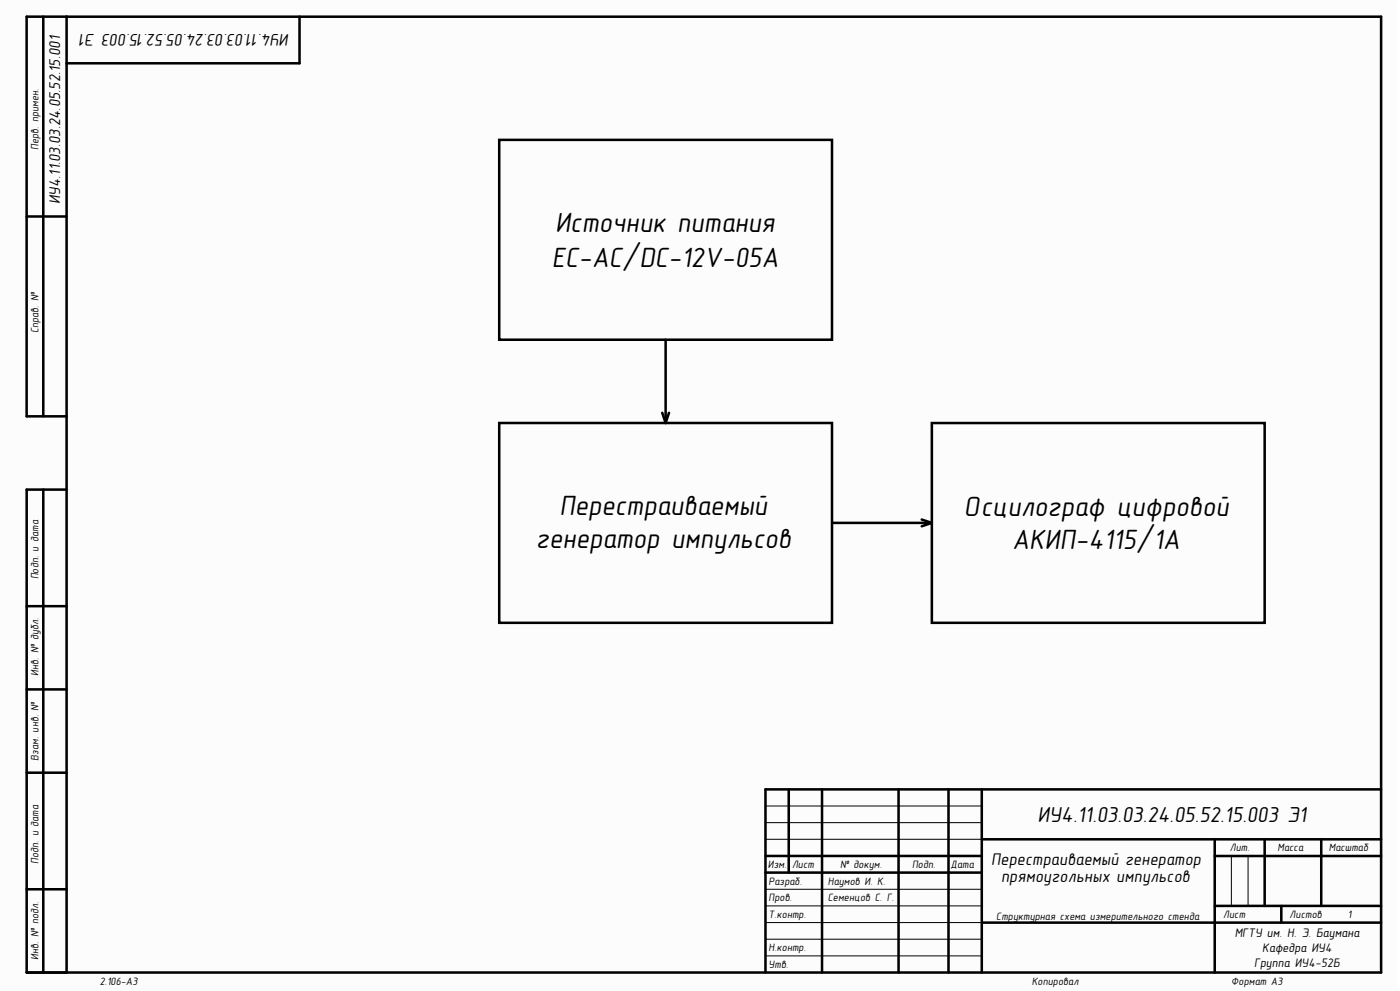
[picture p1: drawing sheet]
<svg xmlns="http://www.w3.org/2000/svg" width="420mm" height="297mm" viewBox="0 0 420 297" stroke-linecap="round" stroke-linejoin="round" font-family="sans-serif">
<defs><g id="words">
<g font-size="8.5">
<text x="166.4" y="69.5">Источник питания</text>
<text x="165.4" y="80">EC-AC/DC-12V-05A</text>
<text x="167.8" y="154.3">Перестраиваемый</text>
<text x="289" y="154.6">Осцилограф цифровой</text>
<text x="160.7" y="164.3">генератор импульсов</text>
<text x="303.5" y="164.6">АКИП-4115/1А</text>
</g>
<text font-size="6.6" x="311.1" y="246.3">ИУ4.11.03.03.24.05.52.15.003 Э1</text>
<g font-size="5.1">
<text x="86.9" y="10.3" transform="rotate(-180 86.9 10.3)">ИУ4.11.03.03.24.05.52.15.003 Э1</text>
<text x="297.2" y="259.3">Перестраиваемый генератор</text>
<text x="300.2" y="264.3">прямоугольных импульсов</text>
</g>
<text font-size="4.7" x="18.1" y="61.2" transform="rotate(-90 18.1 61.2)">ИУ4.11.03.03.24.05.52.15.001</text>
<g font-size="3.8">
<text x="370.2" y="280.8">МГТУ им. Н. Э. Баумана</text>
<text x="378.5" y="285.2">Кафедра ИУ4</text>
<text x="376.1" y="289.7">Группа ИУ4-52Б</text>
</g>
<g font-size="3.3">
<text x="11.6" y="45" transform="rotate(-90 11.6 45)">Перв. примен.</text>
<text x="11.6" y="99.8" transform="rotate(-90 11.6 99.8)">Справ. №</text>
<text x="11.6" y="173.7" transform="rotate(-90 11.6 173.7)">Подп. и дата</text>
<text x="11.6" y="202.7" transform="rotate(-90 11.6 202.7)">Инв. № дубл.</text>
<text x="11.6" y="228.1" transform="rotate(-90 11.6 228.1)">Взам. инв. №</text>
<text x="368.8" y="255.2">Лит.</text>
<text x="383.1" y="255.2">Масса</text>
<text x="398.4" y="255.2">Масштаб</text>
<text x="11.6" y="259" transform="rotate(-90 11.6 259)">Подп. и дата</text>
<text x="230.2" y="260.1">Изм.</text>
<text x="237.5" y="260.1">Лист</text>
<text x="251.9" y="260.1">№ докум.</text>
<text x="273.5" y="260.1">Подп.</text>
<text x="285.1" y="260.1">Дата</text>
<text x="230.5" y="265.1">Разраб.</text>
<text x="248.2" y="265.1">Наумов И. К.</text>
<text x="230.5" y="270.1">Пров.</text>
<text x="230.5" y="275.1">Т.контр.</text>
<text x="248.2" y="270.1">Семенцов С. Г.</text>
<text x="298.8" y="275.6">Структурная схема измерительного стенда</text>
<text x="366.8" y="275.1">Лист</text>
<text x="386.7" y="275.1">Листов</text>
<text x="404.2" y="275.1">1</text>
<text x="11.6" y="287.8" transform="rotate(-90 11.6 287.8)">Инв. № подл.</text>
<text x="230.5" y="285.2">Н.контр.</text>
<text x="230.5" y="290.1">Утв.</text>
<text x="29.9" y="295.1">2.106-A3</text>
<text x="309.4" y="295.1">Копировал</text>
<text x="369.2" y="295.1">Формат А3</text>
</g>
</g></defs>
<g fill="#fcfcfc">
<path d="M0 0h419.1v296.5h-419.1z" fill-rule="evenodd"/>
<path d="M0 0h419.1v296.5h-419.1z" fill-rule="evenodd"/>
</g>
<g fill="none" stroke="#000" stroke-width=".76">
<path d="M13 5v119.8M20 5v286.5M89.8 5v14h-69.8M149.7 41.9h99.8v59.9h-99.8zM8 64.9h12M199.6 101.8v25M20 124.8h-12v-119.8h406.1v286.5h-406.1v-144.7l12-.1M149.7 126.8h99.8v59.9h-99.8zM198.6 123.7l1 3.1M200.6 123.7l-1 3.1M279.4 126.8h99.8v59.9h-99.8zM13 146.8v144.7"/>
<path d="M249.5 156.7h29.9M276.4 155.7l3 1M279.4 156.7l-3 1.1M8 181.7h12M8 206.6h12M8 231.6h12M236.5 236.6v25M246.5 236.6v54.9M269.4 236.6v54.9M284.4 236.6v54.9M294.4 236.6v54.9M414.1 236.6h-184.6v54.9"/>
<path d="M229.5 256.6h64.9M294.4 251.6h119.7M364.3 251.6v39.9M364.3 256.6h49.8M379.2 251.6v19.9M396.2 251.6v19.9M8 266.5h12M229.5 261.6h64.9M294.4 276.5h119.7M364.3 271.5h49.8M384.2 271.5v5"/>
</g>
<path d="M229.5 251.6h64.9M229.5 246.6h64.9M229.5 241.6h64.9M369.2 256.6v14.9M374.2 256.6v14.9M229.5 276.5h64.9M229.5 271.5h64.9M229.5 266.5h64.9M229.5 286.5h64.9M229.5 281.5h64.9" fill="none" stroke="#000" stroke-width=".3"/>
<use href="#words"/>
</svg>
